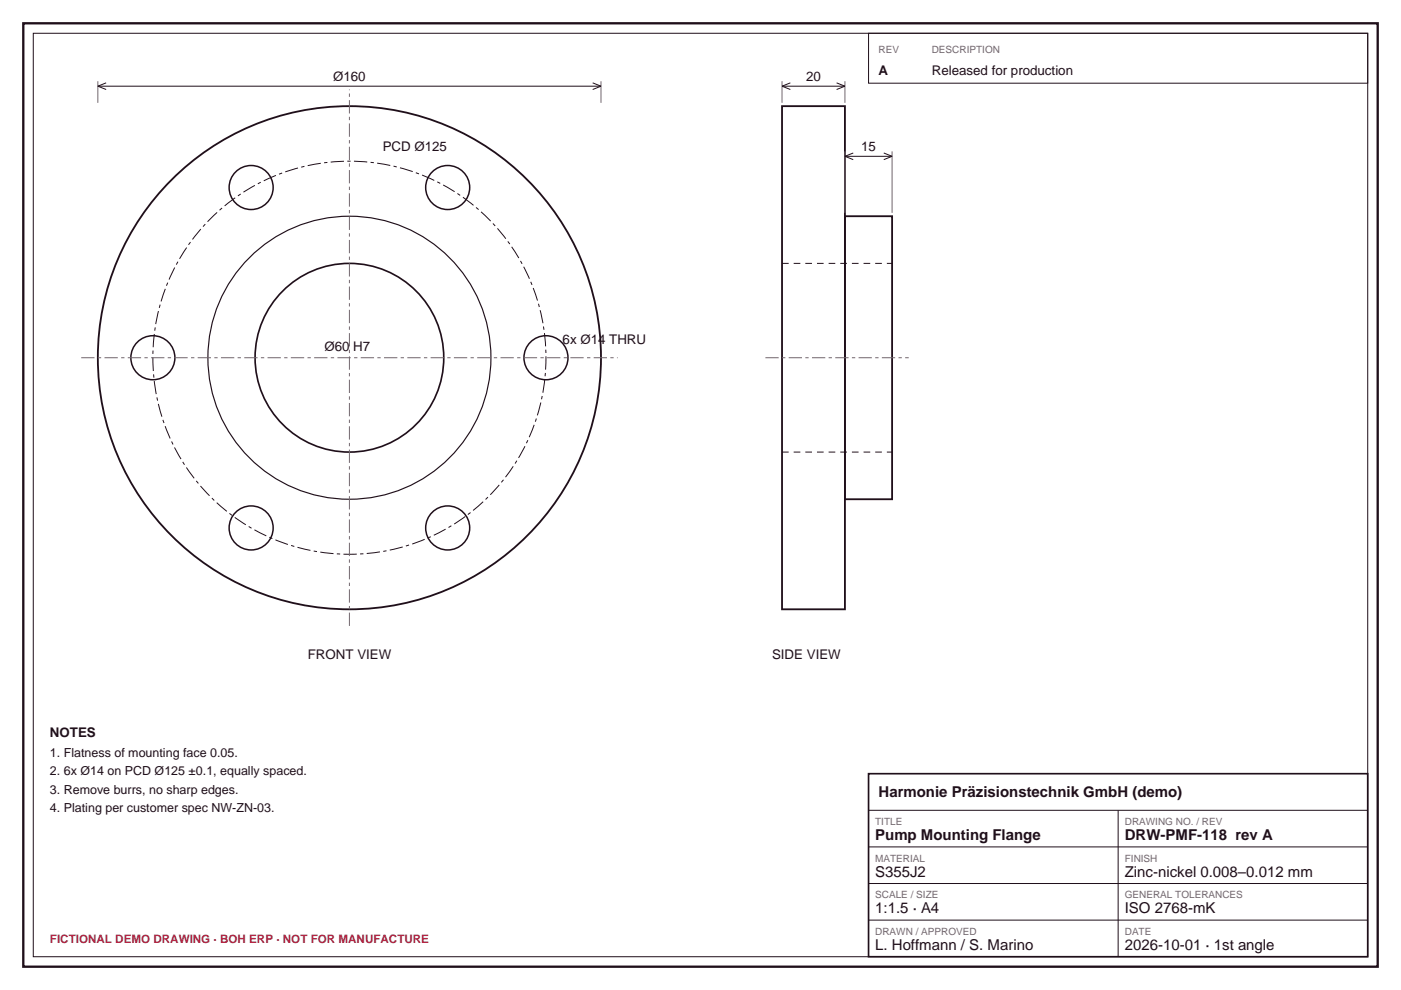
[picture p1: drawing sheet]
<svg xmlns="http://www.w3.org/2000/svg" width="297mm" height="210mm" viewBox="0 0 297 210" stroke-linecap="round" stroke-linejoin="round" font-family="sans-serif">
<defs><g id="words">
<g font-size="3.2" fill="#1f0f1a">
<text x="186.3" y="169">Harmonie Präzisionstechnik GmbH (demo)</text>
<text x="185.6" y="178.2">Pump Mounting Flange</text>
<text x="238.5" y="178.2">DRW-PMF-118 rev A</text>
<text x="185.6" y="185.9">S355J2</text>
<text x="238.5" y="185.9">Zinc-nickel 0.008–0.012 mm</text>
<text x="185.6" y="193.7">1:1.5 · A4</text>
<text x="238.5" y="193.7">ISO 2768-mK</text>
<text x="185.6" y="201.4">L. Hoffmann / S. Marino</text>
<text x="238.5" y="201.4">2026-10-01 · 1st angle</text>
</g>
<g font-size="2.8" fill="#1f0f1a">
<text x="70.6" y="17.2">Ø160</text>
<text x="170.9" y="17.2">20</text>
<text x="186.3" y="15.9">A</text>
<text x="197.6" y="15.9">Released for production</text>
<text x="81.1" y="32.1">PCD Ø125</text>
<text x="182.6" y="32.1">15</text>
<text x="68.8" y="74.4">Ø60 H7</text>
<text x="119.3" y="73">6x Ø14 THRU</text>
<text x="65.3" y="139.8">FRONT VIEW</text>
<text x="163.7" y="139.8">SIDE VIEW</text>
<text x="10.6" y="156.3">NOTES</text>
</g>
<g font-size="2.6" fill="#1f0f1a">
<text x="10.6" y="160.5">1. Flatness of mounting face 0.05.</text>
<text x="10.6" y="164.4">2. 6x Ø14 on PCD Ø125 ±0.1, equally spaced.</text>
<text x="10.6" y="168.3">3. Remove burrs, no sharp edges.</text>
<text x="10.6" y="172.2">4. Plating per customer spec NW-ZN-03.</text>
</g>
<text font-size="2.5" fill="#b52140" x="10.6" y="200">FICTIONAL DEMO DRAWING · BOH ERP · NOT FOR MANUFACTURE</text>
<g font-size="2.1" fill="#73666e">
<text x="186.3" y="11.3">REV</text>
<text x="197.6" y="11.3">DESCRIPTION</text>
<text x="185.6" y="175">TITLE</text>
<text x="238.5" y="175">DRAWING NO. / REV</text>
<text x="185.6" y="182.7">MATERIAL</text>
<text x="238.5" y="182.7">FINISH</text>
<text x="185.6" y="190.5">SCALE / SIZE</text>
<text x="238.5" y="190.5">GENERAL TOLERANCES</text>
<text x="185.6" y="198.3">DRAWN / APPROVED</text>
<text x="238.5" y="198.3">DATE</text>
</g>
</g></defs>
<path d="M4.9 4.9h287.2v200.1h-287.2z" fill="none" stroke="#1f0f1a" stroke-width=".49"/>
<g fill="none" stroke="#1f0f1a" stroke-width=".21">
<path d="M7.1 7.1h282.9v195.7h-282.9zM20.7 18.3h106.7M20.7 18.3l1.8 .7M22.5 17.6l-1.8 .7M125.7 17.6l1.7 .7M127.4 18.3l-1.7 .7M165.8 18.3h13.3M165.8 18.3l1.8 .7M167.6 17.6l-1.8 .7M177.4 17.6l1.7 .7M179.1 18.3l-1.7 .7M184.1 7.1h105.9v10.5h-105.9z"/>
<path d="M179.1 33.1h10M179.1 33.1l1.8 .7M180.9 32.4l-1.8 .7M187.4 32.4l1.7 .7M189.1 33.1l-1.7 .7M184.1 179.6h105.9M184.1 171.8h105.9M237.1 171.8v31M184.1 195.1h105.9M184.1 187.3h105.9"/>
</g>
<g fill="none" stroke="#1f0f1a" stroke-width=".35">
<path d="M184.1 164h105.9v38.8h-105.9z"/>
<circle cx="74.1" cy="75.8" r="20"/>
</g>
<g fill="none" stroke="#1f0f1a" stroke-width=".39">
<path d="M165.8 22.5h13.3v106.7h-13.3zM179.1 45.8h10v60.1h-10z"/>
<circle cx="74.1" cy="75.8" r="53.3"/>
</g>
<circle cx="74.1" cy="75.8" r="30" fill="none" stroke="#1f0f1a" stroke-width=".25"/>
<path d="M32.4 75.8a41.7 41.7 0 0 0 61.7 36.6 41.7 41.7 0 0 0 2.4-71.7 41.7 41.7 0 0 0-64 32.3l-.1 2.8" fill="none" stroke="#1f0f1a" stroke-width=".21" stroke-dasharray="2.8 .7 .7 .7" stroke-linecap="butt"/>
<g fill="none" stroke="#1f0f1a" stroke-width=".32">
<circle cx="53.2" cy="39.8" r="4.7"/>
<circle cx="94.9" cy="39.8" r="4.7"/>
<circle cx="32.4" cy="75.8" r="4.7"/>
<circle cx="115.8" cy="75.8" r="4.7"/>
<circle cx="53.2" cy="111.9" r="4.7"/>
<circle cx="94.9" cy="111.9" r="4.7"/>
</g>
<path d="M17.2 75.8h113.8M162.3 75.8h30.4M74.1 132.7v-113.7" fill="none" stroke="#73666e" stroke-width=".21" stroke-dasharray="2.8 .7 .7 .7" stroke-linecap="butt"/>
<path d="M20.7 17.2v4.6M127.4 17.2v4.6M165.8 17.2v4.6M179.1 17.2v4.6M179.1 32.1v13M189.1 32.1v13" fill="none" stroke="#73666e" stroke-width=".21"/>
<path d="M165.8 55.8h23.3M165.8 95.8h23.3" fill="none" stroke="#1f0f1a" stroke-width=".21" stroke-dasharray="1.4 1.1" stroke-linecap="butt"/>
<use href="#words"/>
</svg>
